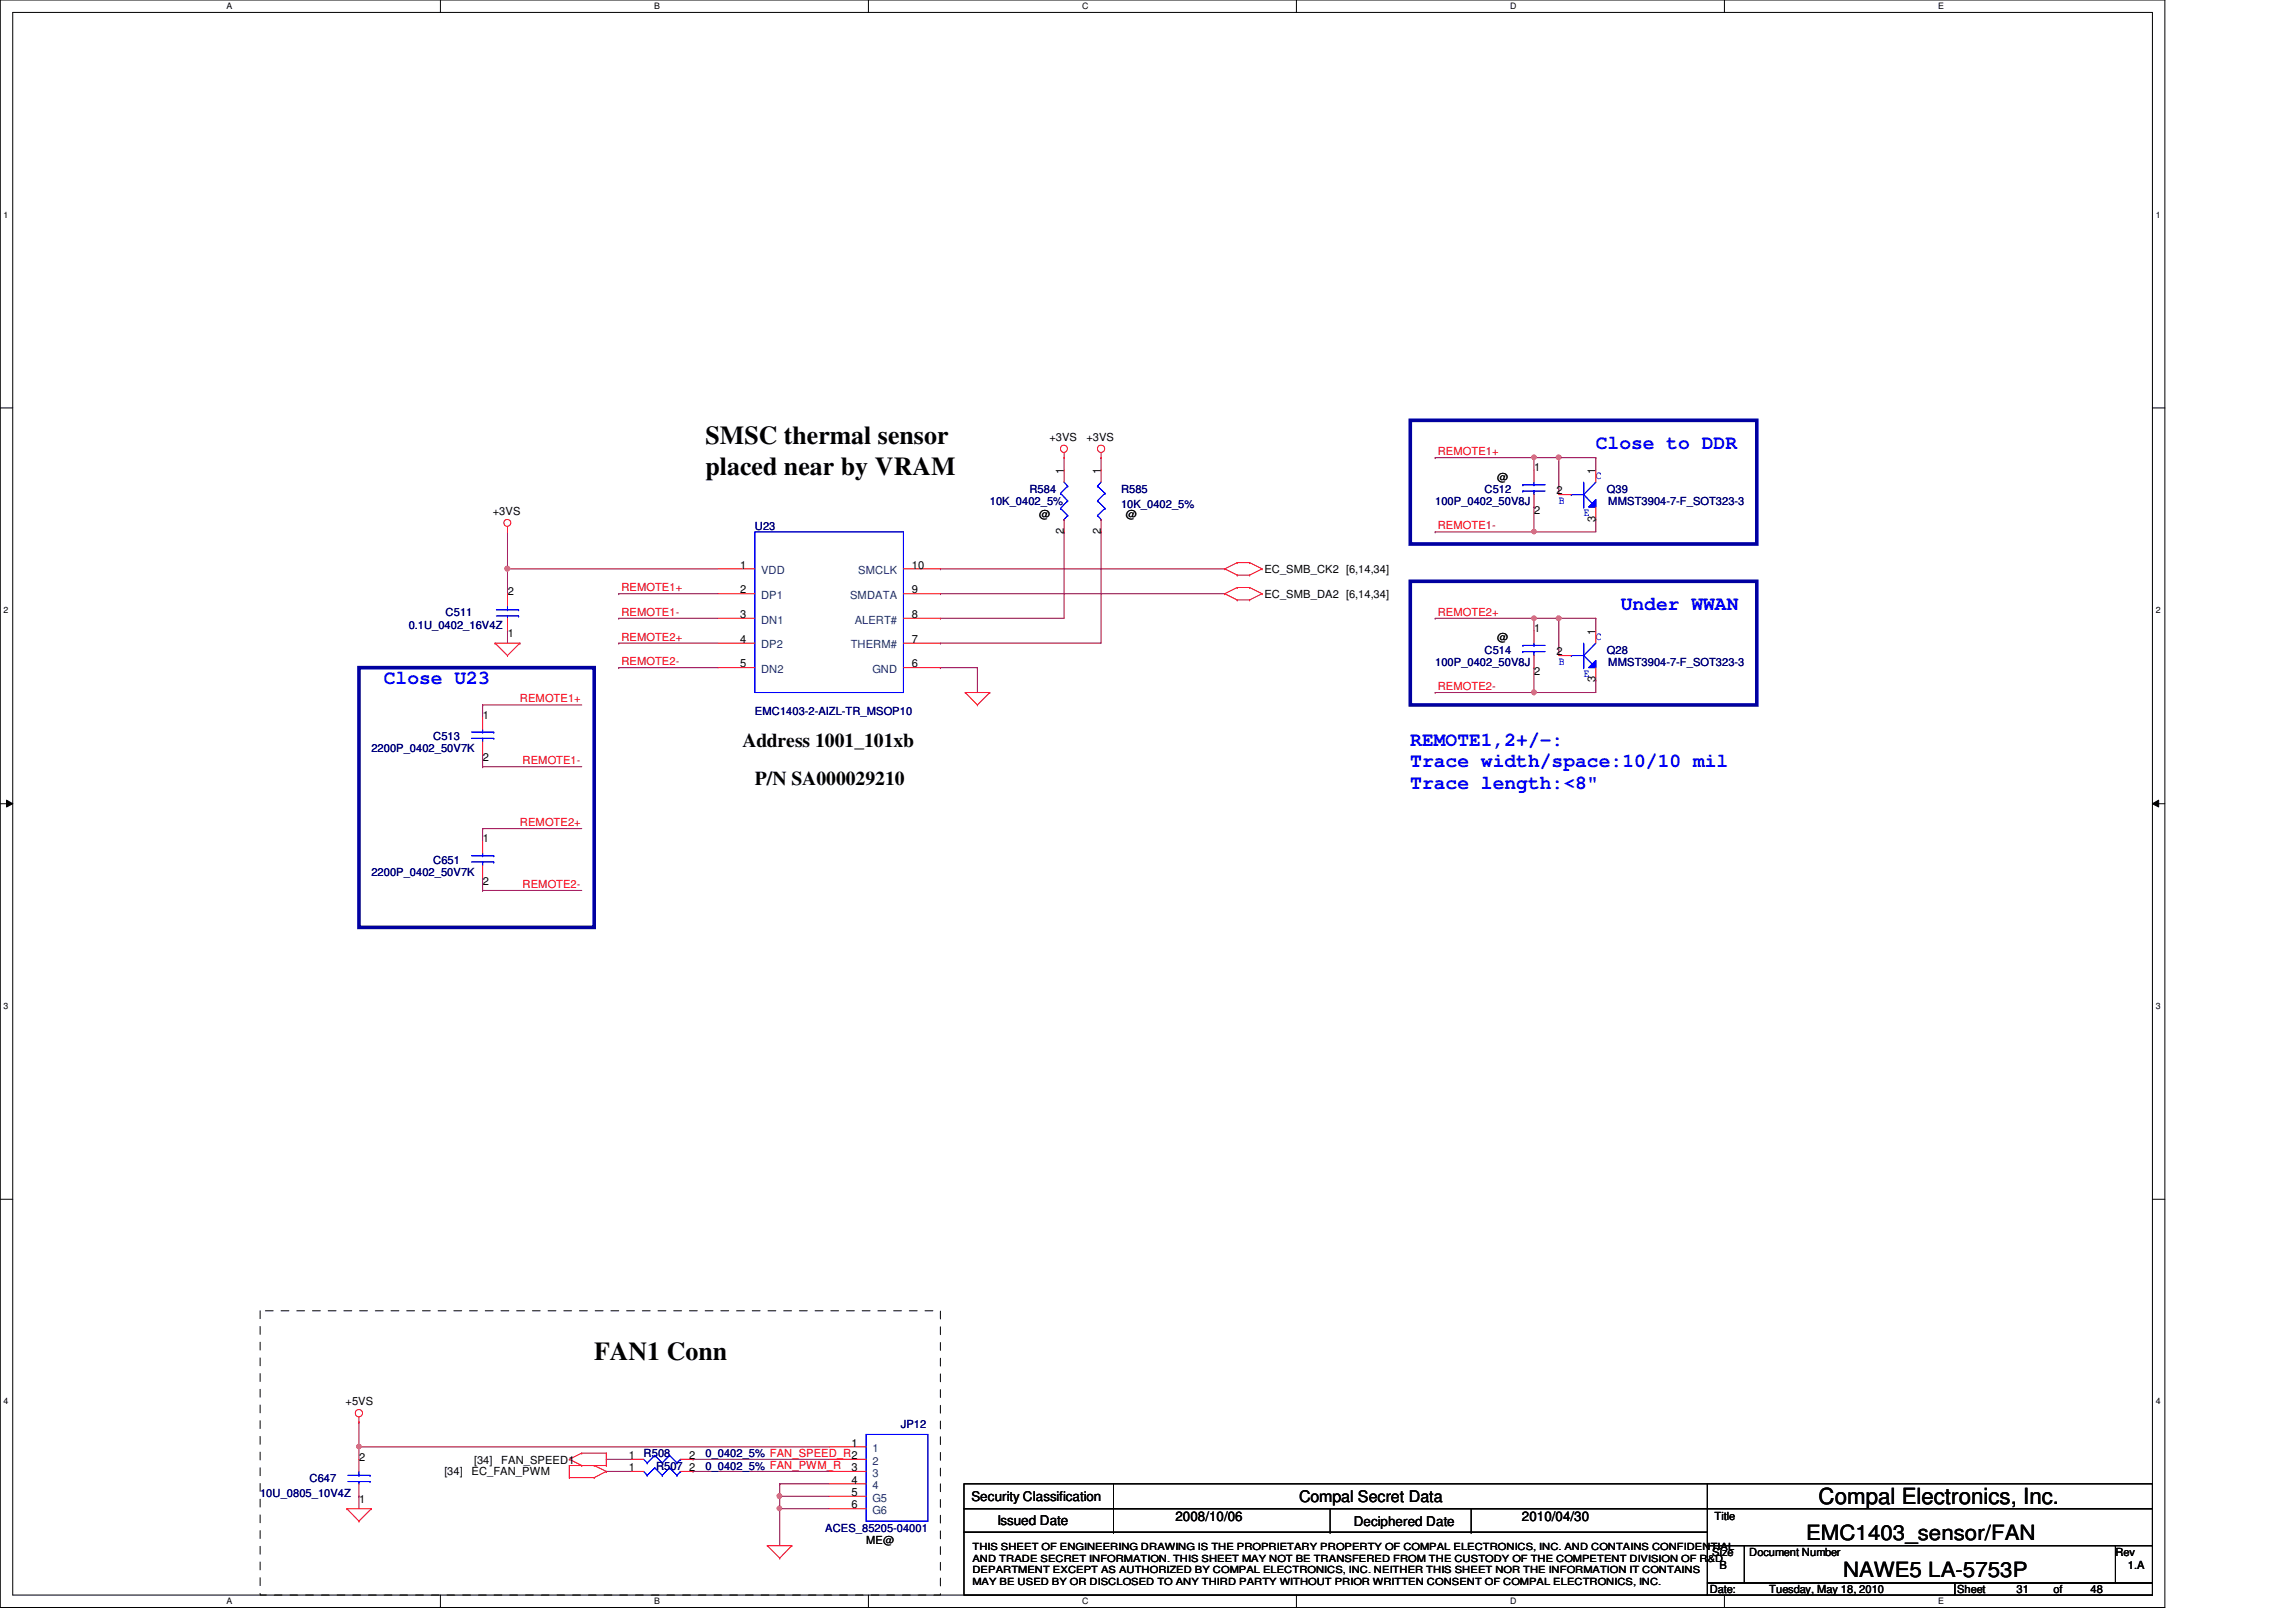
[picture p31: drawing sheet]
<svg xmlns="http://www.w3.org/2000/svg" width="297mm" height="210mm" viewBox="0 0 297 210" stroke-linecap="round" stroke-linejoin="round" font-family="sans-serif">
<defs><g id="words">
<g font-size="3.3">
<text x="91.3" y="57.5">SMSC thermal sensor</text>
<text x="91.3" y="61.5">placed near by VRAM</text>
<text x="76.9" y="175.9">FAN1 Conn</text>
</g>
<text font-size="2.9" x="235.3" y="194.6">Compal Electronics, Inc.</text>
<g font-size="2.7">
<text x="233.7" y="199.3">EMC1403_sensor/FAN</text>
<text x="238.5" y="204.1">NAWE5 LA-5753P</text>
</g>
<g font-size="2.5" fill="#00f">
<text x="206.5" y="58.1">Close to DDR</text>
<text x="209.7" y="78.9">Under WWAN</text>
<text x="49.7" y="88.5">Close U23</text>
<text x="182.5" y="96.5">REMOTE1,2+/-:</text>
<text x="182.5" y="99.3">Trace width/space:10/10 mil</text>
<text x="182.5" y="102.2">Trace length:&lt;8&quot;</text>
</g>
<g font-size="2.5">
<text x="96.1" y="96.7">Address 1001_101xb</text>
<text x="97.7" y="101.6">P/N SA000029210</text>
</g>
<text font-size="2.1" x="168.1" y="194.4">Compal Secret Data</text>
<g font-size="1.7">
<text x="125.7" y="194.3">Security Classification</text>
<text x="129" y="197.3">Issued Date</text>
<text x="152.1" y="196.8">2008/10/06</text>
<text x="175.1" y="197.5">Deciphered Date</text>
<text x="196.9" y="196.8">2010/04/30</text>
</g>
<g font-size="1.4">
<text x="135.8" y="57.1">+3VS</text>
<text x="140.5" y="57.1">+3VS</text>
<text x="137.6" y="61.3" transform="rotate(-90 137.6 61.3)">1</text>
<text x="142.4" y="61.3" transform="rotate(-90 142.4 61.3)">1</text>
<text x="193.7" y="62.2">@</text>
<text x="198.5" y="61">1</text>
<text x="201.4" y="64">2</text>
<text x="206.4" y="61.3" transform="rotate(-90 206.4 61.3)">1</text>
<text x="63.8" y="66.6">+3VS</text>
<text x="134.4" y="67">@</text>
<text x="137.6" y="69.1" transform="rotate(-90 137.6 69.1)">2</text>
<text x="142.4" y="69.1" transform="rotate(-90 142.4 69.1)">2</text>
<text x="145.7" y="67">@</text>
<text x="198.5" y="66.5">2</text>
<text x="206.4" y="67.5" transform="rotate(-90 206.4 67.5)">3</text>
<text x="65.7" y="77">2</text>
<text x="95.8" y="76.8">2</text>
<text x="95.8" y="73.6">1</text>
<text x="118" y="76.8">9</text>
<text x="118" y="73.6">10</text>
<text x="163.6" y="77.4">EC_SMB_DA2 [6,14,34]</text>
<text x="163.6" y="74.2">EC_SMB_CK2 [6,14,34]</text>
<text x="65.7" y="82.5">1</text>
<text x="95.8" y="80">3</text>
<text x="95.8" y="83.2">4</text>
<text x="118" y="80">8</text>
<text x="118" y="83.2">7</text>
<text x="193.7" y="83">@</text>
<text x="198.5" y="81.8">1</text>
<text x="206.4" y="82.1" transform="rotate(-90 206.4 82.1)">1</text>
<text x="95.8" y="86.4">5</text>
<text x="118" y="86.4">6</text>
<text x="198.5" y="87.3">2</text>
<text x="201.4" y="84.8">2</text>
<text x="206.4" y="88.3" transform="rotate(-90 206.4 88.3)">3</text>
<text x="62.5" y="93">1</text>
<text x="62.5" y="98.5">2</text>
<text x="62.5" y="109">1</text>
<text x="62.5" y="114.5">2</text>
<text x="44.7" y="181.9">+5VS</text>
<text x="46.5" y="189">2</text>
<text x="57.5" y="190.8">[34]</text>
<text x="61" y="190.8">EC_FAN_PWM</text>
<text x="61.3" y="189.4">[34]</text>
<text x="64.9" y="189.4">FAN_SPEED1</text>
<text x="81.4" y="188.8">1</text>
<text x="81.4" y="190.4">1</text>
<text x="89.2" y="188.8">2</text>
<text x="89.2" y="190.4">2</text>
<text x="110.1" y="187.2">1</text>
<text x="110.1" y="190.4">3</text>
<text x="110.1" y="192">4</text>
<text x="46.5" y="194.5">1</text>
<text x="110.1" y="193.6">5</text>
<text x="110.1" y="195.2">6</text>
<text x="221.8" y="196.8">Title</text>
<text x="112.1" y="199.8">ME@</text>
<text x="221.5" y="201.4">Size</text>
<text x="222.5" y="203">B</text>
<text x="226.3" y="201.4">Document Number</text>
<text x="273.7" y="201.4">Rev</text>
<text x="275.3" y="203">1.A</text>
<text x="221.2" y="206.2">Date:</text>
<text x="228.9" y="206.2">Tuesday, May 18, 2010</text>
<text x="253.2" y="206.2">Sheet</text>
<text x="260.9" y="206.2">31</text>
<text x="265.7" y="206.2">of</text>
<text x="270.5" y="206.2">48</text>
</g>
<g font-size="1.4" fill="#f00">
<text x="186" y="58.9">REMOTE1+</text>
<text x="186" y="68.5">REMOTE1-</text>
<text x="80.4" y="76.5">REMOTE1+</text>
<text x="80.4" y="79.7">REMOTE1-</text>
<text x="80.4" y="82.9">REMOTE2+</text>
<text x="186" y="79.7">REMOTE2+</text>
<text x="80.4" y="86.1">REMOTE2-</text>
<text x="186" y="89.3">REMOTE2-</text>
<text x="67.3" y="90.9">REMOTE1+</text>
<text x="67.6" y="98.9">REMOTE1-</text>
<text x="67.3" y="106.9">REMOTE2+</text>
<text x="67.6" y="114.9">REMOTE2-</text>
</g>
<g font-size="1.4" fill="#000080">
<text x="128.1" y="65.4">10K_0402_5%</text>
<text x="133.2" y="63.8">R584</text>
<text x="145" y="63.8">R585</text>
<text x="145" y="65.7">10K_0402_5%</text>
<text x="185.7" y="65.4">100P_0402_50V8J</text>
<text x="192.1" y="63.8">C512</text>
<text x="207.9" y="63.8">Q39</text>
<text x="208.1" y="65.4">MMST3904-7-F_SOT323-3</text>
<text x="97.7" y="68.6">U23</text>
<text x="52.9" y="81.4">0.1U_0402_16V4Z</text>
<text x="57.7" y="79.8">C511</text>
<text x="185.7" y="86.2">100P_0402_50V8J</text>
<text x="192.1" y="84.6">C514</text>
<text x="207.9" y="84.6">Q28</text>
<text x="208.1" y="86.2">MMST3904-7-F_SOT323-3</text>
<text x="56" y="95.8">C513</text>
<text x="97.7" y="92.6">EMC1403-2-AIZL-TR_MSOP10</text>
<text x="48" y="97.4">2200P_0402_50V7K</text>
<text x="48" y="113.4">2200P_0402_50V7K</text>
<text x="56" y="111.8">C651</text>
<text x="116.5" y="184.7">JP12</text>
<text x="40" y="191.8">C647</text>
<text x="83.3" y="188.6">R508</text>
<text x="84.9" y="190.2">R507</text>
<text x="91.3" y="190.2">0_0402_5% FAN_PWM_R</text>
<text x="91.3" y="188.6">0_0402_5% FAN_SPEED_R2</text>
<text x="33.7" y="193.7">10U_0805_10V4Z</text>
<text x="106.8" y="198.2">ACES_85205-04001</text>
</g>
<g font-size="1.4" fill="#00f">
<text x="201.7" y="65.2">B</text>
<text x="206.5" y="62">C</text>
<text x="204.9" y="66.8">E</text>
<text x="206.5" y="82.8">C</text>
<text x="201.7" y="86">B</text>
<text x="204.9" y="87.6">E</text>
</g>
<g font-size="1.4" fill="#004080">
<text x="98.5" y="77.5">DP1</text>
<text x="98.5" y="74.3">VDD</text>
<text x="110" y="77.5">SMDATA</text>
<text x="111" y="74.3">SMCLK</text>
<text x="98.5" y="80.7">DN1</text>
<text x="98.5" y="83.9">DP2</text>
<text x="110.1" y="83.9">THERM#</text>
<text x="110.6" y="80.7">ALERT#</text>
<text x="98.5" y="87.1">DN2</text>
<text x="112.9" y="87.1">GND</text>
<text x="112.9" y="187.9">1</text>
<text x="112.9" y="189.5">2</text>
<text x="112.9" y="191.1">3</text>
<text x="112.9" y="194.3">G5</text>
<text x="112.9" y="195.9">G6</text>
<text x="112.9" y="192.7">4</text>
</g>
<g font-size="1.3">
<text x="125.8" y="200.6">THIS SHEET OF ENGINEERING DRAWING IS THE PROPRIETARY PROPERTY OF COMPAL ELECTRONICS, INC. AND CONTAINS CONFIDENTIAL</text>
<text x="125.8" y="202.1">AND TRADE SECRET INFORMATION. THIS SHEET MAY NOT BE TRANSFERED FROM THE CUSTODY OF THE COMPETENT DIVISION OF R&amp;D</text>
<text x="125.8" y="203.6">DEPARTMENT EXCEPT AS AUTHORIZED BY COMPAL ELECTRONICS, INC. NEITHER THIS SHEET NOR THE INFORMATION IT CONTAINS</text>
<text x="125.8" y="205.1">MAY BE USED BY OR DISCLOSED TO ANY THIRD PARTY WITHOUT PRIOR WRITTEN CONSENT OF COMPAL ELECTRONICS, INC.</text>
</g>
<g font-size="1.1">
<text x="29.3" y="1.1">A</text>
<text x="84.6" y="1.1">B</text>
<text x="140" y="1.1">C</text>
<text x="195.4" y="1.1">D</text>
<text x="250.7" y="1.1">E</text>
<text x=".5" y="28.2">1</text>
<text x="278.9" y="28.2">1</text>
<text x=".5" y="79.3">2</text>
<text x="278.9" y="79.3">2</text>
<text x=".5" y="130.6">3</text>
<text x="278.9" y="130.6">3</text>
<text x=".5" y="181.7">4</text>
<text x="278.9" y="181.7">4</text>
<text x="29.3" y="207.6">A</text>
<text x="84.6" y="207.6">B</text>
<text x="140" y="207.6">C</text>
<text x="195.4" y="207.6">D</text>
<text x="250.7" y="207.6">E</text>
</g>
</g></defs>
<path d="M0 0h280.1v208h-280.1zM1.6 1.6h276.9v204.8h-276.9z" fill="none" stroke="#000" stroke-width=".13"/>
<g fill="#fff">
<path d="M29.3 .2h.7v1.2h-.7z"/>
<path d="M29.3 206.6h.7v1.2h-.7z"/>
</g>
<path d="M57 0v1.6M57 206.4v1.6" fill="none" stroke="#000" stroke-width=".13"/>
<g fill="#fff">
<path d="M84.6 .2h.7v1.2h-.7z"/>
<path d="M84.6 206.6h.7v1.2h-.7z"/>
</g>
<path d="M112.3 0v1.6M112.3 206.4v1.6" fill="none" stroke="#000" stroke-width=".13"/>
<g fill="#fff">
<path d="M140 .2h.8v1.2h-.8z"/>
<path d="M140 206.6h.8v1.2h-.8z"/>
</g>
<path d="M167.7 0v1.6M167.7 206.4v1.6" fill="none" stroke="#000" stroke-width=".13"/>
<g fill="#fff">
<path d="M195.4 .2h.7v1.2h-.7z"/>
<path d="M195.4 206.6h.7v1.2h-.7z"/>
</g>
<path d="M223.1 0v1.6M223.1 206.4v1.6" fill="none" stroke="#000" stroke-width=".13"/>
<g fill="#fff">
<path d="M250.7 .2h.8v1.2h-.8z"/>
<path d="M250.7 206.6h.8v1.2h-.8z"/>
<path d="M.5 27.2h.6v1.2h-.6z"/>
<path d="M278.9 27.2h.6v1.2h-.6z"/>
<path d="M.5 78.4h.6v1.1h-.6z"/>
<path d="M278.9 78.4h.6v1.1h-.6z"/>
</g>
<path d="M0 52.8h1.6M278.5 52.8h1.6" fill="none" stroke="#000" stroke-width=".13"/>
<g fill="#fff">
<path d="M.5 129.6h.6v1.2h-.6z"/>
<path d="M278.9 129.6h.6v1.2h-.6z"/>
</g>
<path d="M0 104h1.6M.8 103.5l.8 .5-.8 .4zM278.5 104l.8-.5v.9zM278.5 104h1.6" fill="none" stroke="#000" stroke-width=".13"/>
<path d="M.8 103.5l.8 .5-.8 .4zM278.5 104l.8-.5v.9z" fill="#000"/>
<g fill="#fff">
<path d="M.5 180.8h.6v1.1h-.6z"/>
<path d="M278.9 180.8h.6v1.1h-.6z"/>
</g>
<path d="M0 155.2h1.6M278.5 155.2h1.6" fill="none" stroke="#000" stroke-width=".13"/>
<path d="M100.9 195.2h.1M100.9 195.2v4.8" fill="none" stroke="#800040" stroke-width=".13"/>
<circle cx="100.8" cy="195.2" r=".3" fill="#f0f"/>
<circle cx="100.8" cy="195.2" r=".3" fill="none" stroke="#f0f" stroke-width=".13"/>
<path d="M46.4 187.2h.1M46.4 187.2v1.6" fill="none" stroke="#800040" stroke-width=".13"/>
<circle cx="46.4" cy="187.2" r=".3" fill="#f0f"/>
<circle cx="46.4" cy="187.2" r=".3" fill="none" stroke="#f0f" stroke-width=".13"/>
<path d="M78.4 190.4h.1M78.4 190.4h3.3M100.9 193.6h.1M100.9 195.2h.1M100.9 193.6h6.4M100.9 195.2h6.4M100.9 193.6v1.6" fill="none" stroke="#800040" stroke-width=".13"/>
<circle cx="100.8" cy="193.6" r=".31" fill="#f0f"/>
<circle cx="100.8" cy="193.6" r=".31" fill="none" stroke="#f0f" stroke-width=".13"/>
<g fill="none" stroke="#800040" stroke-width=".13">
<path d="M137.7 59.2h.1M137.7 59.2v1.6M142.4 59.2h.1M142.4 59.2v1.6M65.7 73.6h.1M65.7 73.6h27.2M65.7 73.6v3.2M80 76.8h.1M80 76.8h12.9M121.7 76.8h.1M121.7 73.6h.1M121.7 76.8h36.7"/>
<path d="M121.7 73.6h36.7M137.7 68.8h.1M137.7 68.8v11.2h-16M142.4 68.8h.1M142.4 68.8v14.4h-20.7M65.7 81.6h.1M65.7 81.6v1.6M80 80h.1M80 86.4h.1M80 83.2h.1M80 80h12.9M80 86.4h12.9"/>
<path d="M80 83.2h12.9M121.7 86.4h.1M121.7 80h.1M121.7 83.2h.1M121.7 86.4h4.7M126.4 86.4h.1M126.4 86.4v3.2M46.4 187.2h.1M46.4 184h.1M46.4 193.6h.1M46.4 187.2h60.9M46.4 184v3.2"/>
<path d="M46.4 193.6v1.6M78.4 188.8h.1M78.4 188.8h3.3M89.7 188.8h.1M89.7 190.4h.1M89.7 188.8h17.6M89.7 190.4h17.6M100.9 192h.1M100.9 192h6.4M100.9 192v1.6"/>
</g>
<circle cx="65.6" cy="73.6" r=".32" fill="#f0f"/>
<circle cx="65.6" cy="73.6" r=".32" fill="none" stroke="#f0f" stroke-width=".13"/>
<path d="M201.7 59.2h.1M201.7 59.2v4.8M65.7 68.8h.1M65.7 68.8v4.8M62.4 115.2h.1M62.4 113.6h.1M62.4 107.2h.1M62.4 115.2h12.9M62.4 107.2v1.6M62.4 113.6v1.6M62.4 107.2h12.9" fill="none" stroke="#800040" stroke-width=".13"/>
<circle cx="201.7" cy="59.2" r=".31" fill="#f0f"/>
<circle cx="201.7" cy="59.2" r=".31" fill="none" stroke="#f0f" stroke-width=".13"/>
<path d="M198.5 59.2h.1M198.5 59.2h3.2M198.5 80h.1M198.5 80h3.2M201.7 80h.1M201.7 80v4.8" fill="none" stroke="#800040" stroke-width=".13"/>
<circle cx="198.5" cy="80" r=".3" fill="#f0f"/>
<circle cx="198.5" cy="80" r=".3" fill="none" stroke="#f0f" stroke-width=".13"/>
<g fill="none" stroke="#800040" stroke-width=".13">
<path d="M206.5 59.2h.1M206.5 59.2v1.6M206.5 67.2h.1M206.5 67.2v1.6M62.4 99.2h.1M62.4 97.6h.1M62.4 91.2h.1M62.4 99.2h12.9M62.4 91.2v1.6M62.4 97.6v1.6M62.4 91.2h12.9M198.5 86.4h.1"/>
<path d="M198.5 80h.1M198.5 80v1.6M198.5 86.4v3.2M201.7 80h.1M201.7 80h4.8M206.5 88h.1M206.5 80h.1M206.5 80v1.6M206.5 88v1.6"/>
</g>
<circle cx="201.7" cy="80" r=".31" fill="#f0f"/>
<circle cx="201.7" cy="80" r=".31" fill="none" stroke="#f0f" stroke-width=".13"/>
<path d="M198.5 89.6h.1M198.5 89.6h8" fill="none" stroke="#800040" stroke-width=".13"/>
<circle cx="198.4" cy="89.6" r=".31" fill="#f0f"/>
<circle cx="198.4" cy="89.6" r=".31" fill="none" stroke="#f0f" stroke-width=".13"/>
<path d="M185.7 59.2h.1M185.7 59.2h12.8M198.5 59.2h.1M198.5 59.2v1.6M201.7 59.2h.1M201.7 59.2h4.8M185.7 68.8h.1M198.5 65.6h.1M198.5 65.6v3.2h-12.8" fill="none" stroke="#800040" stroke-width=".13"/>
<circle cx="198.5" cy="59.2" r=".3" fill="#f0f"/>
<circle cx="198.5" cy="59.2" r=".3" fill="none" stroke="#f0f" stroke-width=".13"/>
<path d="M198.5 68.8h.1M198.5 68.8h8" fill="none" stroke="#800040" stroke-width=".13"/>
<circle cx="198.5" cy="68.8" r=".3" fill="#f0f"/>
<circle cx="198.5" cy="68.8" r=".3" fill="none" stroke="#f0f" stroke-width=".13"/>
<path d="M185.7 80h.1M185.7 89.6h.1M185.7 80h12.8M185.7 89.6h12.8" fill="none" stroke="#800040" stroke-width=".13"/>
<g fill="none" stroke="#f00" stroke-width=".13">
<path d="M137.7 59.2h.1M137.7 58.6v.6M142.4 59.2h.1M142.4 58.6v.6M65.7 68.8h.1M65.7 68.2v.6M65.7 76.8v1.6M142.4 60.8v1.6M142.4 67.2v1.6M158.4 76.8h.1M158.4 73.6h.1M158.4 76.8l1.7 .8"/>
<path d="M158.4 73.6l1.7 .8M160.1 76h.1M160.1 77.6h.1M160.1 72.8h.1M160.1 74.4h.1M160.1 76l-1.7 .8M160.1 76h1.6M160.1 77.6h1.6M160.1 72.8l-1.7 .8M160.1 72.8h1.6M160.1 74.4h1.6M161.7 76h.1"/>
<path d="M161.7 77.6h.1M161.7 72.8h.1M161.7 74.4h.1M161.7 76l1.6 .8M161.7 72.8l1.6 .8M163.3 76.8h.1M163.3 73.6h.1M163.3 76.8l-1.6 .8M163.3 73.6l-1.6 .8M62.4 92.8v1.6M62.4 96v1.6M64 83.2h.1"/>
<path d="M64 83.2h3.3M64 83.2l1.7 1.6M65.7 84.8h.1M65.7 80v1.6M67.3 83.2h.1M67.3 83.2l-1.6 1.6M124.9 89.6h.1M124.9 89.6h3.2M124.9 89.6l1.5 1.6M126.4 91.2h.1M128.1 89.6h.1M128.1 89.6l-1.7 1.6"/>
<path d="M62.4 108.8v1.6M62.4 112v1.6M44.9 195.2h.1M44.9 195.2h3.1M44.9 195.2l1.5 1.6M46.4 184h.1M46.4 196.8h.1M46.4 183.4v.6M48 195.2h.1M48 195.2l-1.6 1.6M73.7 191.2h.1M73.7 189.7h.1"/>
<path d="M73.7 188.8h.1M73.7 189.7h4.7M73.7 191.2h3.2M73.7 189.7v1.5M73.7 188.8l1.6 .9M75.3 188h.1M75.3 189.7h.1M75.3 188h3.1M75.3 188l-1.6 .8M76.9 189.7h.1M76.9 191.2h.1M76.9 189.7l1.5 .7"/>
<path d="M78.4 190.4h.1M78.4 189.7h.1M78.4 188h.1M78.4 190.4l-1.5 .8M78.4 188v1.7M99.3 200h.1M99.3 200h3.1M99.3 200l1.6 1.6M100.9 201.6h.1M102.4 200h.1M102.4 200l-1.5 1.6"/>
<circle cx="137.6" cy="58.1" r=".46"/>
<circle cx="142.4" cy="58.1" r=".47"/>
<circle cx="65.6" cy="67.7" r=".45"/>
<circle cx="46.4" cy="182.9" r=".47"/>
</g>
<g fill="none" stroke="#000" stroke-width=".13">
<path d="M124.7 192h96.2v3.2h-96.2zM124.7 195.2h96.2v3.1h-96.2zM124.7 198.3h96.2v8.1h-96.2zM144.1 195.2h.1M144.1 198.3h.1M144.1 192v6.3M172.1 198.3h.1M172.1 195.2v3.1M190.3 198.3h.1M190.3 195.2v3.1M220.9 192h57.6v3.2h-57.6zM220.9 195.2h57.6v4.8h-57.6z"/>
<path d="M220.9 200h4.8v4.9h-4.8zM220.9 204.9h32v1.5h-32zM225.7 200h48v4.9h-48zM252.9 204.9h25.6v1.5h-25.6zM273.7 200h4.8v4.9h-4.8z"/>
</g>
<path d="M33.7 169.6h88v36.8h-88z" fill="none" stroke="#000" stroke-width=".13" stroke-dasharray="1 1 1 1 1 1 1 1"/>
<path d="M182.5 54.4h44.8v16h-44.8zM182.5 75.2h44.8v16h-44.8zM46.4 86.4h30.5v33.6h-30.5z" fill="none" stroke="#0000a0" stroke-width=".47"/>
<g fill="none" stroke="#00f" stroke-width=".13">
<path d="M64.2 78.9h2.9M64.2 79.7h2.9M65.7 79.7h.1M65.7 78.9h.1M65.7 78.4v.5M65.7 79.7v.3M67.1 78.9h.1M67.1 79.7h.1M142 62.9h.1M142 64.8h.1M142 66.7h.1M142 62.9l1 .9"/>
<path d="M142 64.8l1 1M142 66.7l.4 .5M142.4 67.2h.1M142.4 62.4l-.4 .5M143 63.8h.1M143 65.8h.1M143 63.8l-1 1M143 65.8l-1 .9M61 95.5h2.9M61 94.7h2.9M62.4 94.7h.1M62.4 95.5h.1"/>
<path d="M62.4 94.4v.3M62.4 95.5v.5M63.9 95.5h.1M63.9 94.7h.1M61 111.5h2.9M61 110.7h2.9M62.4 110.7h.1M62.4 111.5h.1M62.4 110.4v.3M62.4 111.5v.5M63.9 111.5h.1M63.9 110.7h.1"/>
</g>
<path d="M206.5 64.6v1h-1z" fill-rule="evenodd" fill="#00f"/>
<path d="M203.3 64h.1M203.3 64h1.6M204.9 64h.1M204.9 65.6h.1M204.9 64l1.1 1.2M204.9 62.4v3.2M206 65.2h.1M206.5 64.6v1h-1zM206.5 62.4l-1.6 1.6" fill="none" stroke="#00f" stroke-width=".13"/>
<path d="M206.5 64.6v1h-1z" fill-rule="evenodd" fill="#00f"/>
<g fill="none" stroke="#00f" stroke-width=".13">
<path d="M137.2 63.8h.1M137.2 65.8h.1M137.2 63.8l.9 1M137.2 65.8l.9 .9M137.7 67.2h.1M137.7 62.4l.4 .5M138.1 62.9h.1M138.1 64.8h.1M138.1 66.7h.1M138.1 62.9l-.9 .9M138.1 64.8l-.9 1M138.1 66.7l-.4 .5"/>
<path d="M197 63.5h.1M197 62.7h.1M197 63.5h2.9M197 62.7h2.9M198.5 62.7h.1M198.5 63.5h.1M198.5 62.4v.3M198.5 63.5v.5M203.3 64h.1M203.3 64h1.6M204.9 64h.1M204.9 65.6h.1"/>
<path d="M204.9 64l1.1 1.2M204.9 62.4v3.2M206 65.2h.1M206.5 64.6v1h-1zM206.5 62.4l-1.6 1.6M197 84.3h.1M197 83.5h.1M197 84.3h2.9M197 83.5h2.9M198.5 83.5h.1M198.5 84.3h.1M198.5 83.2v.3"/>
<path d="M198.5 84.3v.5M45 190.9h2.9M45 191.7h2.9M46.4 191.7h.1M46.4 190.9h.1M46.4 190.4v.5M46.4 191.7v.3M47.9 190.9h.1M47.9 191.7h.1M83.3 188.8l.4 .5M83.7 189.3h.1M84.7 188.3h.1"/>
<path d="M84.7 188.3l-1 1M84.7 188.3l1 1M85.7 189.3h.1M86.6 188.3h.1M86.6 188.3l-.9 1M86.6 188.3l1 1M87.6 189.3h.1M88 188.8h.1M88 188.8l-.4 .5"/>
</g>
<g fill="none" stroke="#f00" stroke-width=".13">
<path d="M137.7 60.8v1.6M137.7 67.2v1.6M198.5 60.8v1.6M198.5 64v1.6M201.7 64h1.6M206.5 60.8v1.6M206.5 65.6v1.6M198.5 81.6v1.6M198.5 84.8v1.6M46.4 188.8v1.6M46.4 192v1.6M81.7 188.8h1.6"/>
<path d="M88 188.8h1.7"/>
</g>
<path d="M206 85.9l.5-.4v.9h-1z" fill-rule="evenodd" fill="#00f"/>
<path d="M203.3 84.8h.1M203.3 84.8h1.6M204.9 84.8h.1M204.9 86.4h.1M204.9 84.8l1.1 1.1M204.9 83.2v3.2M206 85.9l.5-.4v.9h-1zM206 85.9h.1M206.5 83.2l-1.6 1.6" fill="none" stroke="#00f" stroke-width=".13"/>
<path d="M206 85.9l.5-.4v.9h-1z" fill-rule="evenodd" fill="#00f"/>
<g fill="none" stroke="#00f" stroke-width=".13">
<path d="M97.7 68.8h19.2v20.8h-19.2zM203.3 84.8h.1M203.3 84.8h1.6M204.9 84.8h.1M204.9 86.4h.1M204.9 84.8l1.1 1.1M204.9 83.2v3.2M206 85.9l.5-.4v.9h-1zM206 85.9h.1M206.5 83.2l-1.6 1.6M83.3 190.4l.4 .5M83.7 190.9h.1"/>
<path d="M84.7 189.9h.1M84.7 189.9l-1 1M84.7 189.9l1 1M85.7 190.9h.1M86.6 189.9h.1M86.6 189.9l-.9 1M86.6 189.9l1 1M87.6 190.9h.1M88 190.4h.1M88 190.4l-.4 .5M112.1 185.6h8v11.2h-8z"/>
</g>
<g fill="none" stroke="#f00" stroke-width=".13">
<path d="M92.9 76.8h4.8M92.9 73.6h4.8M116.9 76.8h4.8M116.9 73.6h4.8M92.9 80h4.8M92.9 86.4h4.8M92.9 83.2h4.8M116.9 80h4.8M116.9 86.4h4.8M116.9 83.2h4.8M201.7 84.8h1.6M206.5 81.6v1.6"/>
<path d="M206.5 86.4v1.6M81.7 190.4h1.6M88 190.4h1.7M107.3 187.2h4.8M107.3 188.8h4.8M107.3 190.4h4.8M107.3 193.6h4.8M107.3 195.2h4.8M107.3 192h4.8"/>
</g>
<circle cx="100.8" cy="195.2" r=".3" fill="#f0f"/>
<circle cx="100.8" cy="195.2" r=".3" fill="none" stroke="#f0f" stroke-width=".13"/>
<circle cx="46.4" cy="187.2" r=".3" fill="#f0f"/>
<circle cx="46.4" cy="187.2" r=".3" fill="none" stroke="#f0f" stroke-width=".13"/>
<circle cx="100.8" cy="193.6" r=".31" fill="#f0f"/>
<circle cx="100.8" cy="193.6" r=".31" fill="none" stroke="#f0f" stroke-width=".13"/>
<circle cx="65.6" cy="73.6" r=".32" fill="#f0f"/>
<circle cx="65.6" cy="73.6" r=".32" fill="none" stroke="#f0f" stroke-width=".13"/>
<circle cx="201.7" cy="59.2" r=".31" fill="#f0f"/>
<circle cx="201.7" cy="59.2" r=".31" fill="none" stroke="#f0f" stroke-width=".13"/>
<circle cx="198.5" cy="80" r=".3" fill="#f0f"/>
<circle cx="198.5" cy="80" r=".3" fill="none" stroke="#f0f" stroke-width=".13"/>
<circle cx="201.7" cy="80" r=".31" fill="#f0f"/>
<circle cx="201.7" cy="80" r=".31" fill="none" stroke="#f0f" stroke-width=".13"/>
<circle cx="198.4" cy="89.6" r=".31" fill="#f0f"/>
<circle cx="198.4" cy="89.6" r=".31" fill="none" stroke="#f0f" stroke-width=".13"/>
<circle cx="198.5" cy="59.2" r=".3" fill="#f0f"/>
<circle cx="198.5" cy="59.2" r=".3" fill="none" stroke="#f0f" stroke-width=".13"/>
<circle cx="198.5" cy="68.8" r=".3" fill="#f0f"/>
<circle cx="198.5" cy="68.8" r=".3" fill="none" stroke="#f0f" stroke-width=".13"/>
<use href="#words"/>
</svg>
